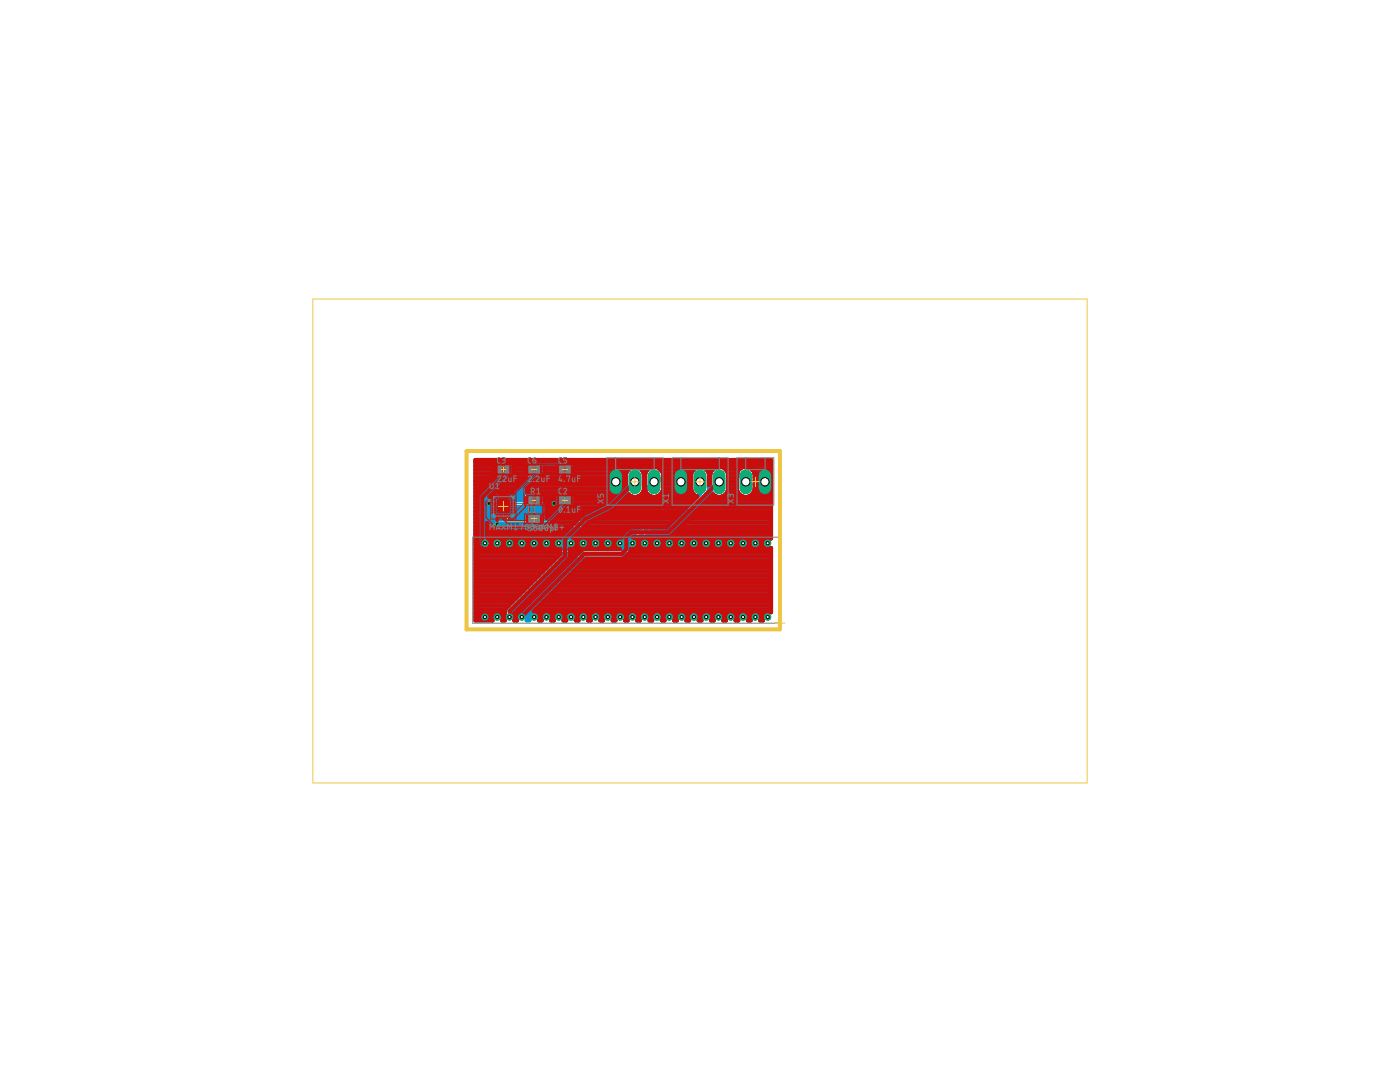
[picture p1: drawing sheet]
<svg xmlns="http://www.w3.org/2000/svg" width="279mm" height="216mm" viewBox="0 0 279 216" stroke-linecap="round" stroke-linejoin="round" font-family="sans-serif">
<g fill="none" stroke="#0696d7" stroke-width=".8">
<path d="M94.9 99.7h2.1M94.9 99h31.1M94.9 98.2h30.3M94.9 97.5h30M94.9 96.7h30M94.9 96h30M94.9 95.2h30M94.9 94.5h30.1M94.9 93.7h30.5M94.9 93h38.3M94.9 92.2h39M96.9 99.9a.87 .87 0 0 1 1.3-.1h11.8a.9 .9 0 0 1 1.2 0 .9 .9 0 0 1 0 1.3 .9 .9 0 0 1-1.2 0h-11.8a.91 .91 0 0 1-1.2 .1 .91 .91 0 0 1-.1-1.3z"/>
<path d="M98.2 99.7h11.8M111.1 99.7h14.5M128 93.7h1.2M128.2 99.7h9M128.4 94.5h.4M128.5 96.7h.1M128.5 96h.3M128.5 95.2h.3M128.9 99h.9M130.4 96.2l-8.4 8.4h-22.8v1.4l-2.3 2.4M130.6 96h.8l3.9-3.8h9.6l3.9 3.8M131.2 99h6.8"/>
<path d="M131.8 93.7h.6M132.1 98.2h6.1M132.3 97.5h5.6M132.3 96.7h5.6M132.8 96h5.1M133.5 95.2h4.4M134.3 94.5h3.7M135.1 93.7h3.3M139.7 96.1v2.5l-2.4 2.4h-3.7l-6.2 6.2v2.4l-.8 .9h-14.8l-12.6 12.6M139.9 99.7h14M140.5 99h2.3M141 93.7h1.2"/>
<path d="M141.3 98.2h.7M141.5 94.5h.3M141.5 97.5h.3M141.5 96.7h.3M141.5 96h.3M141.5 95.2h.3M142 93.9a1.8 1.8 0 0 1 1.9-.8 1.8 1.8 0 0 1 1.4 1.5v3.1a1.81 1.81 0 0 1-1.8 1.5 1.81 1.81 0 0 1-1.7-1.5v-3.1zM144.3 99h3.8M144.8 93.7h.4M145.1 98.2h2.2M145.3 94.5h.6M145.3 97.5h1.8"/>
<path d="M145.3 96.7h1.8M145.3 96h1.8M145.3 95.2h1.4M146.3 92.2h7.6M147.1 93h6.8M149.5 99h4.4M150.2 93.7h3.7M150.4 98.2h3.5M150.6 94.5h3.3M150.6 97.5h3.3M150.6 96.7h3.3M150.6 96h3.3"/>
<path d="M150.6 95.2h3.3M94.9 107.3h1.6M94.9 102h28.4M94.9 119.3h6.8M94.9 118.6h7.5M94.9 117.8h8.3M94.9 117.1h9M94.9 116.3h9.8M94.9 115.6h10.5M94.9 114.8h11.3M94.9 114.1h12M94.9 113.3h12.8"/>
<path d="M94.9 112.5h13.5M94.9 111.8h14.3M94.9 111h15M94.9 110.3h15.8M94.9 109.5h1.6M94.9 108.8h.8M94.9 108h.8M94.9 106.5h2.6M94.9 105.8h3.3M94.9 105h3.4M94.9 104.3h3.5M94.9 103.5h26.9"/>
<path d="M94.9 102.8h27.7M94.9 101.3h2.3M94.9 100.5h1.8M97 109.5h2M97.9 108.8h.2M98.1 101.3h12M99.5 109.5h1.9M99.5 107.3h1.9M100.1 106.5h26.7M100.2 105.8h27.3M100.3 108.8h.3M100.3 108h.3"/>
<path d="M102 109.5h1.9M102 107.3h1.8M102.8 108.8h.3M102.8 108h.2M104.3 119.3h49.6M104.4 109.5h1.9M104.4 107.3h1.9M105.1 118.6h48.8M105.2 108.8h.3M105.2 108h.3M105.8 117.8h48.1M106.6 117.1h47.3"/>
<path d="M106.9 109.5h1.9M106.9 107.3h1.9M107.3 116.3h46.6M107.7 108.8h.2M107.7 108h.2M108.1 115.6h45.8M108.8 114.8h45.1M109.3 109.5h1.9M109.3 107.3h1.9M109.6 114.1h44.3M110.1 108.8h.3M110.2 108h.2"/>
<path d="M110.3 113.3h43.6M111 101.3h13.1M111.1 112.5h42.8M111.5 100.5h13.3M111.7 109.6a1.18 1.18 0 0 0 .8-1.8 1.18 1.18 0 0 0-2 0 1.18 1.18 0 0 0 .8 1.8h14.9M111.8 109.5h1.9M111.8 107.3h1.9M111.8 111.8h42.1M112.6 108.8h.3M112.6 108h.3M113.7 109.6a1.17 1.17 0 0 1-.7-1.8 1.17 1.17 0 0 1 1.9 0 1.17 1.17 0 0 1-.7 1.8M114.2 109.5h1.9"/>
<path d="M114.3 107.3h1.8M115 108.8h.3M115 108h.3M116.2 109.6a1.17 1.17 0 0 1-.8-1.8 1.17 1.17 0 0 1 2 0 1.17 1.17 0 0 1-.8 1.8M116.7 109.5h1.9M116.7 107.3h1.9M117.5 108.8h.3M117.5 108h.3M118.6 109.6a1.17 1.17 0 0 1-.7-1.8 1.17 1.17 0 0 1 1.9 0 1.17 1.17 0 0 1-.7 1.8M119.1 109.5h1.9M119.1 107.3h1.9M120 108.8h.2"/>
<path d="M120 108h.2M121.1 109.6a1.18 1.18 0 0 1-.8-1.8 1.18 1.18 0 0 1 2 0 1.18 1.18 0 0 1-.8 1.8M121.6 109.5h1.9M121.6 107.3h1.9M122.4 108.8h.3M122.4 108h.3M122.9 105h5.4M123.5 109.6a1.18 1.18 0 0 1-.7-1.8 1.18 1.18 0 0 1 1.9 0 1.18 1.18 0 0 1-.7 1.8M123.7 104.3h5.3M124 109.5h1.9M124.1 107.3h1.8M124.4 103.5h5.4"/>
<path d="M124.9 108.8h.2M124.9 108h.2M125.2 102.8h5.3M125.9 102h5.4M126.2 109.6h.1M126.7 101.3h5.4M127.3 111h26.6M127.4 100.5h5.4M128.1 110.3h25.8M128.4 109.5v.3a3.9 3.9 0 0 1-1.7 1.6h-14.5l-10.5 10.6a1.16 1.16 0 0 1 1 .6 1.16 1.16 0 0 1-.1 1.2h.6a1.17 1.17 0 0 1 .2-1.6 1.17 1.17 0 0 1 1.5 0 1.17 1.17 0 0 1 .2 1.6h.5M128.4 109.5h.1M128.9 109.5h2"/>
<path d="M129 107.3h1.8M129.4 106.5h24.5M129.8 108.8h.2M129.8 108h.2M130.2 105.8h23.7M130.9 105h23M131.4 109.5h1.9M131.4 107.3h1.9M131.7 104.3h22.2M132.2 108.8h.3M132.2 108h.3M132.4 103.5h21.5"/>
<path d="M133.2 102.8h20.7M133.9 109.5h1.9M133.9 107.3h1.8M134.7 108.8h.2M134.7 108h.2M136.3 109.5h1.9M136.3 107.3h1.9M137.1 108.8h.3M137.1 108h.3M137.4 102l.4-.2 3.4-3.4 .3-.7v-3.1a1.8 1.8 0 0 0-1.8-1.5 1.8 1.8 0 0 0-1.8 1.5v3.1l.5 .9-1.5 1.5h-3.5l-.3 .1-6.4 6.5-.2 .6a1.17 1.17 0 0 0-1.4 .8 1.17 1.17 0 0 0 .9 1.5M138.4 101.3h15.5M138.7 109.5h2"/>
<path d="M138.8 107.3h1.8M139.1 100.5h14.8M139.6 108.8h.2M139.6 108h.2M141.2 109.5h1.9M141.2 107.3h1.9M142 108.8h.3M142 108h.3M143.7 109.5h1.9M143.7 107.3h1.8M144.5 108.8h.3M144.5 108h.2"/>
<path d="M146.1 109.5h1.9M146.1 107.3h1.9M146.9 108.8h.3M146.9 108h.3M148.6 109.5h1.9M148.6 107.3h1.9M149.4 108.8h.2M149.4 108h.2M151 109.5h1.9M151 107.3h1.9M151.8 108.8h.3M151.8 108h.3"/>
<path d="M153.5 109.5h.4M153.5 107.3h.4M153.9 109.4a1.18 1.18 0 0 1-1.9-1 1.18 1.18 0 0 1 1.9-.9v-15.7h-8l1.8 1.8a1.77 1.77 0 0 1 2.9 1v3.1a1.8 1.8 0 0 1-1.8 1.5 1.8 1.8 0 0 1-1.7-1.5v-2.1l-2.5-2.5h-8.9l-3.4 3.4v1.2a1.77 1.77 0 0 1-3 .9l-6.7 6.8-.4 .1h-22l-.2 1.1-.6 .7a1.16 1.16 0 0 1 1 1.1 1.16 1.16 0 0 1-1.1 1.2 1.16 1.16 0 0 1-1.2-1.1 1.56 1.56 0 0 1-1.5 1.1 1.16 1.16 0 0 1-1-1.3 1.16 1.16 0 0 1 1.1-1l1.6-1.6v-1.3l.4-.6 .4-.1h22.6l4.5-4.6-.5-.2-.5-.5-.3-.7v-3.1a1.8 1.8 0 0 1 1.8-1.5 1.8 1.8 0 0 1 1.8 1.5v2.2l.3-.3v-1.9a1.8 1.8 0 0 1 1.5-1.5 1.8 1.8 0 0 1 1.8 .9l2.3-2.2h-39.5v32h3.4a1.16 1.16 0 0 1 .7-1.8l12-12 .6-.4M153.9 102h-19.9l-5.3 5.3a1.16 1.16 0 0 1 1.1 1.3 1.16 1.16 0 0 1-1.4 .9M153.9 109.3v12.9a1.17 1.17 0 0 0-1.5 .1 1.17 1.17 0 0 0-.1 1.5h-.6M153.9 109.3v.1M94.9 123.1h3.2M94.9 122.3h3.5M94.9 121.6h4.5M94.9 120.8h5.3M94.9 120.1h6M102 121.6h51.9"/>
<path d="M102.5 122.3h.8M102.8 120.8h51.1M102.8 123.1h.2M103.5 120.1h50.4M105 122.3h.7M105.3 123.1h.2M105.6 123.8a1.18 1.18 0 0 1 1-1.9 1.18 1.18 0 0 1 1 1.9M105.6 123.8h.1M107.4 122.3h.8M107.6 123.8h-.1M107.7 123.1h.2M109.9 122.3h.8"/>
<path d="M110.2 123.1h.1M112.4 122.3h.7M112.4 123.8h.6a1.17 1.17 0 0 1 .2-1.6 1.17 1.17 0 0 1 1.5 0 1.17 1.17 0 0 1 .2 1.6h.6a1.17 1.17 0 0 1 .1-1.6 1.17 1.17 0 0 1 1.6 0 1.17 1.17 0 0 1 .1 1.6h.6M112.5 123.8a1.18 1.18 0 0 0-1-1.9 1.18 1.18 0 0 0-.9 1.9h-.6a1.17 1.17 0 0 0-.2-1.6 1.17 1.17 0 0 0-1.5 0 1.17 1.17 0 0 0-.2 1.6h-.6M112.5 123.8h-.1M112.6 123.1h.2M114.8 122.3h.7M115.1 123.1h.2M117.3 122.3h.7M117.6 123.1h.1M117.9 123.8a1.18 1.18 0 0 1 1-1.9 1.18 1.18 0 0 1 .9 1.9h.6a1.17 1.17 0 0 1 .1-1.6 1.17 1.17 0 0 1 1.6 0 1.17 1.17 0 0 1 .2 1.6h.5a1.17 1.17 0 0 1 1-1.9 1.17 1.17 0 0 1 .9 1.9M117.9 123.8h.1"/>
<path d="M119.7 122.3h.8M120 123.1h.2M122.2 122.3h.7M122.5 123.1h.1M124.6 122.3h.8M124.7 123.8h.1M124.9 123.1h.2M127.1 122.3h.7M127.2 123.8a1.18 1.18 0 0 0-1-1.9 1.18 1.18 0 0 0-.9 1.9h-.6M127.2 123.8h.1M127.4 123.1h.1M129.5 122.3h.8"/>
<path d="M129.6 123.8h.6M129.6 123.8a1.18 1.18 0 0 0-.9-1.9 1.18 1.18 0 0 0-1 1.9h-.5M129.6 123.8h.1M129.8 123.1h.2M130.2 123.8a1.17 1.17 0 0 1 .9-1.9 1.17 1.17 0 0 1 1 1.9h.5M130.2 123.8h.1M132 122.3h.7M132.3 123.1h.1M132.6 123.8a1.17 1.17 0 0 1 1-1.9 1.17 1.17 0 0 1 .9 1.9h.6a1.17 1.17 0 0 1 .1-1.6 1.17 1.17 0 0 1 1.6 0 1.17 1.17 0 0 1 .2 1.6h.5a1.17 1.17 0 0 1 .2-1.6 1.17 1.17 0 0 1 1.6 0 1.17 1.17 0 0 1 .1 1.6h.6a1.17 1.17 0 0 1 .2-1.6 1.17 1.17 0 0 1 1.5 0 1.17 1.17 0 0 1 .2 1.6h.6a1.17 1.17 0 0 1 .9-1.9 1.17 1.17 0 0 1 1 1.9M132.6 123.8h.1M134.4 122.3h.8M134.7 123.1h.2"/>
<path d="M136.9 122.3h.7M137.2 123.1h.1M139.3 122.3h.8M139.6 123.1h.2M141.8 122.3h.7M142.1 123.1h.1M144.3 122.3h.7M144.3 123.8h.6M144.4 123.8h-.1M144.5 123.1h.2M144.9 123.8a1.18 1.18 0 0 1 .9-1.9 1.18 1.18 0 0 1 1 1.9h.5M144.9 123.8h.1"/>
<path d="M146.7 122.3h.7M147 123.1h.2M147.3 123.8a1.18 1.18 0 0 1 1-1.9 1.18 1.18 0 0 1 .9 1.9h.6M147.3 123.8h.1M149.1 122.3h.8M149.5 123.1h.1M149.8 123.8a1.18 1.18 0 0 1 .9-1.9 1.18 1.18 0 0 1 1 1.9M149.8 123.8h.1M151.6 122.3h.8M151.7 123.8h.1M151.9 123.1h.1"/>
<circle cx="101.7" cy="108.4" r="1.18"/>
<circle cx="104.1" cy="108.4" r="1.18"/>
<circle cx="106.6" cy="108.4" r="1.18"/>
<circle cx="109" cy="108.4" r="1.18"/>
<circle cx="131.1" cy="108.4" r="1.18"/>
<circle cx="133.6" cy="108.4" r="1.18"/>
<circle cx="136" cy="108.4" r="1.18"/>
<circle cx="138.5" cy="108.4" r="1.18"/>
<circle cx="140.9" cy="108.4" r="1.18"/>
<circle cx="143.4" cy="108.4" r="1.18"/>
<circle cx="145.8" cy="108.4" r="1.18"/>
<circle cx="148.3" cy="108.4" r="1.18"/>
<circle cx="150.7" cy="108.4" r="1.18"/>
</g>
<path d="M130.6 96l-.2 .2M139.7 96.1v.1M139.7 97.4v1.2M148.8 96v.1M96.8 108.4h.1M99.2 123.1h.1" fill="none" stroke="#0696d7" stroke-width=".2"/>
<path d="M97.6 100.5h13" fill="none" stroke="#0696d7" stroke-width=".25"/>
<circle cx="104.1" cy="123.1" r=".61" fill="#0dab76" stroke="#0dab76" stroke-width=".2"/>
<circle cx="104.1" cy="123.1" r=".32" fill="#fff" stroke="#000" stroke-width=".2"/>
<circle cx="106.6" cy="123.1" r=".61" fill="#0dab76" stroke="#0dab76" stroke-width=".2"/>
<circle cx="106.6" cy="123.1" r=".32" fill="#fff" stroke="#000" stroke-width=".2"/>
<circle cx="109.1" cy="123.1" r=".61" fill="#0dab76" stroke="#0dab76" stroke-width=".2"/>
<circle cx="109.1" cy="123.1" r=".32" fill="#fff" stroke="#000" stroke-width=".2"/>
<circle cx="111.5" cy="123.1" r=".61" fill="#0dab76" stroke="#0dab76" stroke-width=".2"/>
<circle cx="111.5" cy="123.1" r=".32" fill="#fff" stroke="#000" stroke-width=".2"/>
<circle cx="114" cy="123.1" r=".61" fill="#0dab76" stroke="#0dab76" stroke-width=".2"/>
<circle cx="114" cy="123.1" r=".32" fill="#fff" stroke="#000" stroke-width=".2"/>
<circle cx="116.4" cy="123.1" r=".61" fill="#0dab76" stroke="#0dab76" stroke-width=".2"/>
<circle cx="116.4" cy="123.1" r=".32" fill="#fff" stroke="#000" stroke-width=".2"/>
<circle cx="118.9" cy="123.1" r=".61" fill="#0dab76" stroke="#0dab76" stroke-width=".2"/>
<circle cx="118.9" cy="123.1" r=".32" fill="#fff" stroke="#000" stroke-width=".2"/>
<circle cx="121.3" cy="123.1" r=".61" fill="#0dab76" stroke="#0dab76" stroke-width=".2"/>
<circle cx="121.3" cy="123.1" r=".32" fill="#fff" stroke="#000" stroke-width=".2"/>
<circle cx="123.8" cy="123.1" r=".61" fill="#0dab76" stroke="#0dab76" stroke-width=".2"/>
<circle cx="123.8" cy="123.1" r=".32" fill="#fff" stroke="#000" stroke-width=".2"/>
<circle cx="126.2" cy="123.1" r=".61" fill="#0dab76" stroke="#0dab76" stroke-width=".2"/>
<circle cx="126.2" cy="123.1" r=".32" fill="#fff" stroke="#000" stroke-width=".2"/>
<circle cx="128.7" cy="123.1" r=".61" fill="#0dab76" stroke="#0dab76" stroke-width=".2"/>
<circle cx="128.7" cy="123.1" r=".32" fill="#fff" stroke="#000" stroke-width=".2"/>
<circle cx="128.7" cy="108.4" r=".61" fill="#0dab76" stroke="#0dab76" stroke-width=".2"/>
<circle cx="128.7" cy="108.4" r=".32" fill="#fff" stroke="#000" stroke-width=".2"/>
<circle cx="126.2" cy="108.4" r=".61" fill="#0dab76" stroke="#0dab76" stroke-width=".2"/>
<circle cx="126.2" cy="108.4" r=".32" fill="#fff" stroke="#000" stroke-width=".2"/>
<circle cx="123.8" cy="108.4" r=".61" fill="#0dab76" stroke="#0dab76" stroke-width=".2"/>
<circle cx="123.8" cy="108.4" r=".32" fill="#fff" stroke="#000" stroke-width=".2"/>
<circle cx="121.3" cy="108.4" r=".61" fill="#0dab76" stroke="#0dab76" stroke-width=".2"/>
<circle cx="121.3" cy="108.4" r=".32" fill="#fff" stroke="#000" stroke-width=".2"/>
<circle cx="118.9" cy="108.4" r=".61" fill="#0dab76" stroke="#0dab76" stroke-width=".2"/>
<circle cx="118.9" cy="108.4" r=".32" fill="#fff" stroke="#000" stroke-width=".2"/>
<circle cx="116.4" cy="108.4" r=".61" fill="#0dab76" stroke="#0dab76" stroke-width=".2"/>
<circle cx="116.4" cy="108.4" r=".32" fill="#fff" stroke="#000" stroke-width=".2"/>
<circle cx="114" cy="108.4" r=".61" fill="#0dab76" stroke="#0dab76" stroke-width=".2"/>
<circle cx="114" cy="108.4" r=".32" fill="#fff" stroke="#000" stroke-width=".2"/>
<circle cx="111.5" cy="108.4" r=".61" fill="#0dab76" stroke="#0dab76" stroke-width=".2"/>
<circle cx="111.5" cy="108.4" r=".32" fill="#fff" stroke="#000" stroke-width=".2"/>
<circle cx="101.7" cy="123.1" r=".61" fill="#0dab76" stroke="#0dab76" stroke-width=".2"/>
<circle cx="101.7" cy="123.1" r=".32" fill="#fff" stroke="#000" stroke-width=".2"/>
<circle cx="99.2" cy="123.1" r=".61" fill="#0dab76" stroke="#0dab76" stroke-width=".2"/>
<circle cx="99.2" cy="123.1" r=".32" fill="#fff" stroke="#000" stroke-width=".2"/>
<circle cx="96.8" cy="123.1" r=".61" fill="#0dab76" stroke="#0dab76" stroke-width=".2"/>
<circle cx="96.8" cy="123.1" r=".32" fill="#fff" stroke="#000" stroke-width=".2"/>
<circle cx="106.6" cy="108.4" r=".61" fill="#0dab76" stroke="#0dab76" stroke-width=".2"/>
<circle cx="106.6" cy="108.4" r=".32" fill="#fff" stroke="#000" stroke-width=".2"/>
<circle cx="104.1" cy="108.4" r=".61" fill="#0dab76" stroke="#0dab76" stroke-width=".2"/>
<circle cx="104.1" cy="108.4" r=".32" fill="#fff" stroke="#000" stroke-width=".2"/>
<circle cx="109.1" cy="108.4" r=".61" fill="#0dab76" stroke="#0dab76" stroke-width=".2"/>
<circle cx="109.1" cy="108.4" r=".32" fill="#fff" stroke="#000" stroke-width=".2"/>
<circle cx="101.7" cy="108.4" r=".61" fill="#0dab76" stroke="#0dab76" stroke-width=".2"/>
<circle cx="101.7" cy="108.4" r=".32" fill="#fff" stroke="#000" stroke-width=".2"/>
<circle cx="99.2" cy="108.4" r=".61" fill="#0dab76" stroke="#0dab76" stroke-width=".2"/>
<circle cx="99.2" cy="108.4" r=".32" fill="#fff" stroke="#000" stroke-width=".2"/>
<circle cx="96.8" cy="108.4" r=".61" fill="#0dab76" stroke="#0dab76" stroke-width=".2"/>
<circle cx="96.8" cy="108.4" r=".32" fill="#fff" stroke="#000" stroke-width=".2"/>
<circle cx="131.1" cy="123.1" r=".61" fill="#0dab76" stroke="#0dab76" stroke-width=".2"/>
<circle cx="131.1" cy="123.1" r=".32" fill="#fff" stroke="#000" stroke-width=".2"/>
<circle cx="131.1" cy="108.4" r=".61" fill="#0dab76" stroke="#0dab76" stroke-width=".2"/>
<circle cx="131.1" cy="108.4" r=".32" fill="#fff" stroke="#000" stroke-width=".2"/>
<circle cx="133.6" cy="123.1" r=".61" fill="#0dab76" stroke="#0dab76" stroke-width=".2"/>
<circle cx="133.6" cy="123.1" r=".32" fill="#fff" stroke="#000" stroke-width=".2"/>
<circle cx="136" cy="123.1" r=".61" fill="#0dab76" stroke="#0dab76" stroke-width=".2"/>
<circle cx="136" cy="123.1" r=".32" fill="#fff" stroke="#000" stroke-width=".2"/>
<circle cx="138.5" cy="123.1" r=".61" fill="#0dab76" stroke="#0dab76" stroke-width=".2"/>
<circle cx="138.5" cy="123.1" r=".32" fill="#fff" stroke="#000" stroke-width=".2"/>
<circle cx="140.9" cy="123.1" r=".61" fill="#0dab76" stroke="#0dab76" stroke-width=".2"/>
<circle cx="140.9" cy="123.1" r=".32" fill="#fff" stroke="#000" stroke-width=".2"/>
<circle cx="143.4" cy="123.1" r=".61" fill="#0dab76" stroke="#0dab76" stroke-width=".2"/>
<circle cx="143.4" cy="123.1" r=".32" fill="#fff" stroke="#000" stroke-width=".2"/>
<circle cx="145.8" cy="123.1" r=".61" fill="#0dab76" stroke="#0dab76" stroke-width=".2"/>
<circle cx="145.8" cy="123.1" r=".32" fill="#fff" stroke="#000" stroke-width=".2"/>
<circle cx="148.3" cy="123.1" r=".61" fill="#0dab76" stroke="#0dab76" stroke-width=".2"/>
<circle cx="148.3" cy="123.1" r=".32" fill="#fff" stroke="#000" stroke-width=".2"/>
<circle cx="150.7" cy="123.1" r=".61" fill="#0dab76" stroke="#0dab76" stroke-width=".2"/>
<circle cx="150.7" cy="123.1" r=".32" fill="#fff" stroke="#000" stroke-width=".2"/>
<circle cx="153.2" cy="123.1" r=".61" fill="#0dab76" stroke="#0dab76" stroke-width=".2"/>
<circle cx="153.2" cy="123.1" r=".32" fill="#fff" stroke="#000" stroke-width=".2"/>
<circle cx="133.6" cy="108.4" r=".61" fill="#0dab76" stroke="#0dab76" stroke-width=".2"/>
<circle cx="133.6" cy="108.4" r=".32" fill="#fff" stroke="#000" stroke-width=".2"/>
<circle cx="136" cy="108.4" r=".61" fill="#0dab76" stroke="#0dab76" stroke-width=".2"/>
<circle cx="136" cy="108.4" r=".32" fill="#fff" stroke="#000" stroke-width=".2"/>
<circle cx="153.2" cy="108.4" r=".61" fill="#0dab76" stroke="#0dab76" stroke-width=".2"/>
<circle cx="153.2" cy="108.4" r=".32" fill="#fff" stroke="#000" stroke-width=".2"/>
<circle cx="150.7" cy="108.4" r=".61" fill="#0dab76" stroke="#0dab76" stroke-width=".2"/>
<circle cx="150.7" cy="108.4" r=".32" fill="#fff" stroke="#000" stroke-width=".2"/>
<circle cx="148.3" cy="108.4" r=".61" fill="#0dab76" stroke="#0dab76" stroke-width=".2"/>
<circle cx="148.3" cy="108.4" r=".32" fill="#fff" stroke="#000" stroke-width=".2"/>
<circle cx="145.8" cy="108.4" r=".61" fill="#0dab76" stroke="#0dab76" stroke-width=".2"/>
<circle cx="145.8" cy="108.4" r=".32" fill="#fff" stroke="#000" stroke-width=".2"/>
<circle cx="143.4" cy="108.4" r=".61" fill="#0dab76" stroke="#0dab76" stroke-width=".2"/>
<circle cx="143.4" cy="108.4" r=".32" fill="#fff" stroke="#000" stroke-width=".2"/>
<circle cx="140.9" cy="108.4" r=".61" fill="#0dab76" stroke="#0dab76" stroke-width=".2"/>
<circle cx="140.9" cy="108.4" r=".32" fill="#fff" stroke="#000" stroke-width=".2"/>
<circle cx="138.5" cy="108.4" r=".61" fill="#0dab76" stroke="#0dab76" stroke-width=".2"/>
<circle cx="138.5" cy="108.4" r=".32" fill="#fff" stroke="#000" stroke-width=".2"/>
<path d="M135.9 94.9v2.5" fill="none" stroke="#0dab76" stroke-width="2.5"/>
<circle cx="135.9" cy="96.1" r=".83" fill="#fff" stroke="#000" stroke-width=".2"/>
<path d="M139.7 94.9v2.5" fill="none" stroke="#0dab76" stroke-width="2.5"/>
<circle cx="139.7" cy="96.1" r=".83" fill="#fff" stroke="#000" stroke-width=".2"/>
<path d="M143.5 94.9v2.5" fill="none" stroke="#0dab76" stroke-width="2.5"/>
<circle cx="143.5" cy="96.1" r=".83" fill="#fff" stroke="#000" stroke-width=".2"/>
<path d="M148.8 94.9v2.5" fill="none" stroke="#0dab76" stroke-width="2.5"/>
<circle cx="148.8" cy="96.1" r=".83" fill="#fff" stroke="#000" stroke-width=".2"/>
<path d="M152.7 94.9v2.5" fill="none" stroke="#0dab76" stroke-width="2.5"/>
<circle cx="152.7" cy="96.1" r=".83" fill="#fff" stroke="#000" stroke-width=".2"/>
<path d="M122.9 94.9v2.5" fill="none" stroke="#0dab76" stroke-width="2.5"/>
<circle cx="122.9" cy="96.1" r=".83" fill="#fff" stroke="#000" stroke-width=".2"/>
<path d="M126.7 94.9v2.5" fill="none" stroke="#0dab76" stroke-width="2.5"/>
<circle cx="126.7" cy="96.1" r=".83" fill="#fff" stroke="#000" stroke-width=".2"/>
<path d="M130.5 94.9v2.5" fill="none" stroke="#0dab76" stroke-width="2.5"/>
<circle cx="130.5" cy="96.1" r=".83" fill="#fff" stroke="#000" stroke-width=".2"/>
<circle cx="99.2" cy="104.6" r=".36" fill="#0dab76" stroke="#0dab76" stroke-width=".2"/>
<circle cx="99.2" cy="104.6" r=".17" fill="#fff" stroke="#000" stroke-width=".2"/>
<circle cx="97.6" cy="100.5" r=".36" fill="#0dab76" stroke="#0dab76" stroke-width=".2"/>
<circle cx="97.6" cy="100.5" r=".17" fill="#fff" stroke="#000" stroke-width=".2"/>
<circle cx="110.6" cy="100.5" r=".36" fill="#0dab76" stroke="#0dab76" stroke-width=".2"/>
<circle cx="110.6" cy="100.5" r=".17" fill="#fff" stroke="#000" stroke-width=".2"/>
<g fill="#c90d0c" stroke="#c90d0c" stroke-width=".2">
<path d="M105.1 102.8h1.2v1.4h-1.2z"/>
<path d="M106.9 102.8h1.2v1.4h-1.2z"/>
<path d="M111.2 99.1h1.2v1.4h-1.2z"/>
<path d="M113 99.1h1.3v1.4h-1.3z"/>
<path d="M98.9 93h1.3v1.4h-1.3z"/>
<path d="M100.8 93h1.2v1.4h-1.2z"/>
<path d="M111.2 93h1.2v1.4h-1.2z"/>
<path d="M113 93h1.3v1.4h-1.3z"/>
<path d="M105.1 93h1.2v1.4h-1.2z"/>
<path d="M106.9 93h1.2v1.4h-1.2z"/>
<path d="M105.1 99.1h1.2v1.4h-1.2z"/>
<path d="M106.9 99.1h1.2v1.4h-1.2z"/>
<path d="M99.3 99.9h2.3v2.3h-2.3z"/>
</g>
<g fill="#c90d0c" stroke="#c90d0c" stroke-width=".2">
<path d="M99.1 102.6h.3l-.1 .7h-.2z" fill-rule="evenodd"/>
<path d="M99.6 102.6h.3l-.1 .7h-.2z" fill-rule="evenodd"/>
<path d="M100.1 102.6h.3l-.1 .7h-.2z" fill-rule="evenodd"/>
<path d="M100.6 102.6h.2v.7h-.2z" fill-rule="evenodd"/>
<path d="M101.1 102.6h.2v.7h-.3z" fill-rule="evenodd"/>
<path d="M101.5 102.6h.3v.7h-.3z" fill-rule="evenodd"/>
<path d="M101.5 98.8h.3v.7h-.3z" fill-rule="evenodd"/>
<path d="M101.1 98.8h.2v.7h-.3z" fill-rule="evenodd"/>
<path d="M100.6 98.8h.2v.7h-.2z" fill-rule="evenodd"/>
<path d="M100.1 98.8h.3l-.1 .7h-.2z" fill-rule="evenodd"/>
<path d="M99.6 98.8h.3l-.1 .7h-.2z" fill-rule="evenodd"/>
<path d="M99.1 98.8h.3l-.1 .7h-.2z" fill-rule="evenodd"/>
<path d="M98.2 99.7h.7l.1 .2-.8 .1z" fill-rule="evenodd"/>
<path d="M98.2 100.2h.7l.1 .2-.8 .1z" fill-rule="evenodd"/>
<path d="M98.2 100.7h.7l.1 .2h-.8z" fill-rule="evenodd"/>
<path d="M98.2 101.2h.7l.1 .2h-.8z" fill-rule="evenodd"/>
<path d="M98.2 101.7l.7-.1 .1 .3h-.8z" fill-rule="evenodd"/>
<path d="M98.2 102.1h.7l.1 .3h-.8z" fill-rule="evenodd"/>
<path d="M102 102.1h.7v.3h-.7z" fill-rule="evenodd"/>
<path d="M102 101.7l.7-.1v.3h-.7z" fill-rule="evenodd"/>
<path d="M102 101.2h.7v.2h-.7z" fill-rule="evenodd"/>
<path d="M102 100.7h.7v.2h-.7z" fill-rule="evenodd"/>
<path d="M102 100.2h.7v.2l-.7 .1z" fill-rule="evenodd"/>
<path d="M102 99.7h.7v.2l-.7 .1z" fill-rule="evenodd"/>
</g>
<g fill="none" stroke="#c90d0c" stroke-width=".2">
<path d="M98.6 99.7v.1M99.5 93.7h.1M99.7 99.2h1.5M100.7 99.1v1.8l-.2 .1M101.4 93.7l-.1 .5M101.7 99.2l.2 .2M101.9 99.4l.4 .5M102.3 99.9v1.4M102.3 99.8v.1M104.9 98.8v.1M105 98.8l-.2 .2v1.7M105.4 93.5l.3 .2z"/>
<path d="M105.7 99.8v3.6l-.4 .4h-4.1l-.5-.4v-.5M107.5 93.7v.6l-3 2.9v3.3l-1.7 1.7-.5 .1M107.5 99.8l.2 .1M111.8 93.7l.5 .4M111.8 99.8l-.1 .1M113.6 93.7l-1.1-1h-5.8l-.1 .1v1.9l-4.7 4.7M113.6 99.8l-5.4 5.4-9.3-.1M114 92.4h-7.4l-1.2 1.1M114.5 92.8v1.8l-.8 .9-.2-.2M122.9 96v.1M135.9 96.1l2.8-2.7h10.7l2.7 2.6 .6 .1M143.5 96.1l-.1 .1"/>
<path d="M98.5 100.3h.1M98.6 101.3v.9M98.6 101.8h.1M98.6 102.2l.7 .7M98.6 102.2v.1M99.7 102.9l-.3-.1-.2 .2M100.4 103.5l1.1 1.1h.2M101.3 103.4l.2 .1M102.3 100.3h.1M102.7 103.3l-.2 .2M108.4 101v3.4l-.2 .2h-.4M101.7 123.1h.1"/>
</g>
<g fill="none" stroke="#c90d0c" stroke-width=".25">
<path d="M97.9 99.8h.1M98.6 99.8h-1.3l-.3 .4v3.1l2 1.9h9.2l5.3-5.3M99.3 99.2l-.7 .5M102.3 92.7v2.2l-1.1 1.1v3.2M104.9 98.9l1.5-.1 .2 .2v3.6l.9 .9M105.4 93.5l-.9-.8h-5v1M105.7 93.7v-.5l.9-.9 7.5 .1 .5 .4-.1 1.7-.4 .5h-.3l-.3 .3-1.2-1.2M107.7 99.9v.5l.7 .6M111.7 99.9l-.5 .6h-.6M113.7 95.5l.6 .5h8.6M131.2 93.4l2.6 2.6h2.2M97 100.7h.1"/>
<path d="M97.8 100.3l-.2 .2M100.2 102.9l.1 .6 1.1 1.1M101.2 102.9l.1 .6M101.4 104.6h.1M101.5 103.5h1M104.8 100.7v.5l-2.1 2.1M108.3 104.4h.1M108.4 100.6v3.7l-.2 .2-6.5 .1"/>
</g>
<g fill="none" stroke="#c90d0c" stroke-width=".8">
<path d="M94.9 98.2h1.1M94.9 99.7h.4M94.9 99h.5M94.9 97.5h1.8M94.9 96.7h2.6M94.9 96h3.3M94.9 95.2h4.1M94.9 94.5h4.8M94.9 93.7h5.3M94.9 93h5.3M94.9 92.2h11.4M97.9 99h.6"/>
<path d="M98.6 98.2h3.6M98.9 98.2l-.5 .9-.7 .1 4.2-4.2h.3l.4-.4v-1.9l-.4-.3h-1.7l-.3 .3v1.3l-4.7 4.7-.2 .4M99.4 97.5h3.6M99.5 93.7l-4.2 4.2v24h.2l1.3 1.2M99.6 98.2l.3 .4v1.2M99.9 99.8l-.4 .3v1.9h1.9v-1.9l-.4-.3M99.9 99.7h1.1M99.9 99h1.1M100.1 96.7h3.6M100.9 96h3.6M101.3 94.2l-5.1 5.1v9.1h.6M101.3 98.2l-.3 .4v1.2"/>
<path d="M101.6 95.2h3.6M102.6 94.5h3.4M102.6 93.7h3.4M102.6 93h3.4M105.2 97.5v.7h1.4l.5 .4h1.3l.3 .3v1.1l.3 .5M105.2 97.5h18.8M105.9 96.7h18.9M106 94.5v-1.8l.1-.2 .5-.4h6l.5 .3h1.4l.3 .3v1.9l-.3 .4h-1.7M106 94.5l-3.9 3.8-.1-.1M106.6 96h18.3M106.8 98.2h16.5M107.4 95.2h17.5"/>
<path d="M108.7 99.7h1.3M108.7 99h1.9M108.7 94.5h3.8M108.7 93.7h3.8M111.8 93.7l.7 .7M112.9 92.2h41M114.2 95.9h-.4l-1.3-1.3v-1.1l-.3-.2h-3.5v1.3l-.3 .4h-.7l-2.5 2.5M114.3 96v.1h8.6v-1.2l2.7-2.7h4.7l3.9 3.8h1.6l.1 .2M114.8 99.7h7M114.8 99h7.7M114.8 94.5h10.2M114.8 93.7h10.6"/>
<path d="M114.8 93h39.1M124.4 99.7h14.1M125.2 99h.8M126.7 96.1l-4.9 4.9-5 2.5-4 4.1v3.3l-11.1 11v1.2M127.4 99h2.4M128 93.7h1.2M128.3 98.2h.7M128.4 94.5h.4M128.5 97.5h.3M128.5 96.7h.3M128.5 96h.3M128.5 95.2h.3"/>
<path d="M131.2 99h7.8M131.5 93.4a1.8 1.8 0 0 0-2.7 1.2v3.1a1.81 1.81 0 0 0 1.7 1.5 1.81 1.81 0 0 0 1.8-1.5v-3.1l-.3-.7M131.8 93.7h6.6M132.1 98.2h6.1M132.3 94.5h5.7M132.3 97.5h5.6M132.3 96.7h5.6M132.3 96h5.6M132.3 95.2h5.6M135.9 96v.1M139.4 93.1l-.7 .3-.5 .5-.3 .7v3.1l.3 .7 .5 .5 .5 .2-6.2 6.2h-7.2l-.6 .4M140.1 93.1l.6 .3 .5 .5 .3 .7v2.2l.3-.3v-1.9l.2-.7 .5-.5 .7-.3"/>
<path d="M141 93.7h1.2M141.1 99.7h12.8M141.5 94.5h.3M141.5 96.7h.1M141.5 96h.3M141.5 95.2h.3M141.9 99h.9M143.4 96.2l-10 10h-7.4l-1 1v2.4l-.9 .9h-7.5l-12.5 12.6M143.9 93.1l.6 .3 .5 .5 .3 .7v3.1a1.77 1.77 0 0 1-1.2 1.4 1.77 1.77 0 0 1-1.8-.5l-8.4 8.4-.3 .1h-7.2l-.2 .2a1.16 1.16 0 0 1 1.2 1.3 1.16 1.16 0 0 1-1.5 .9M144.3 99h3.8M144.8 93.7h2.7M145.1 98.2h2.2"/>
<path d="M145.3 94.5h1.8M145.3 97.5h1.8M145.3 96.7h1.8M145.3 96h1.8M145.3 95.2h1.8M148.5 93.1l-.7 .3-.5 .5-.2 .7v3.1a1.8 1.8 0 0 0 1.7 1.5 1.8 1.8 0 0 0 1.8-1.5v-3.5l-1-1.1h-10.7l-3 3M149.2 93.1l.6 .3M149.5 99h4.4M150.2 93.7h3.7M150.3 93.9l.3 .7M150.4 98.2h3.5M150.6 94.5h3.3"/>
<path d="M150.6 94.6l1.5 1.4M150.6 97.5h3.3M150.6 96.7h3.3M150.6 96h3.3M150.6 95.2h3.3M94.9 107.3h.4M94.9 102h.4M94.9 119.3h8.1M94.9 118.6h8.9M94.9 117.8h9.6M94.9 117.1h10.4M94.9 116.3h11.1"/>
<path d="M94.9 115.6h11.9M94.9 114.8h12.6M94.9 114.1h13.4M94.9 113.3h14.2M94.9 112.5h14.9M94.9 111.8h15.7M94.9 111h16.4M94.9 110.3h16.9M94.9 109.5h1.6M94.9 108.8h.5M94.9 108h.4M94.9 106.5h.4"/>
<path d="M94.9 105.8h.4M94.9 105h.4M94.9 104.3h.4M94.9 103.5h.4M94.9 102.8h.4M94.9 101.3h.4M94.9 100.5h.4M97 109.5h2M97.2 107.3h1.7M97.2 106.5h15.3M97.2 105.8h1.4M97.2 105h.7"/>
<path d="M97.9 108.8h.2M97.9 108h.2M98.6 105.8l-1.4-1.4v2.9a1.17 1.17 0 0 1 .6 1.7 1.17 1.17 0 0 1-1.7 .3l-.4-.1-.4-.6M98.6 105.8l.2 .1h9.5l.2-.1M99.5 109.5h1.9M99.5 101.3h1.9M99.5 100.5h1.9M99.5 107.3h1.9M100.3 108.8h.3M100.3 108h.3M102 109.5h1.9M102 107.3h1.8"/>
<path d="M102.8 108.8h.3M102.8 108h.2M104.4 109.5h1.9M104.4 107.3h1.9M105.2 108.8h.3M105.2 108h.3M105.7 119.3h.8M106.4 118.6h.9M106.9 109.5h1.9M106.9 107.3h1.9M107.2 117.8h.8M107.7 108.8h.2"/>
<path d="M107.7 108h.2M107.9 117.1h.9M108.5 105.8h4.8M108.7 116.3h.8M109 100.5l.1 2.9 2.3-2.3a.98 .98 0 0 1-1.3 .1 .98 .98 0 0 1-.3-1.3l.2-.2 .6-.2v-.6l.4-.3h3.5l.3 .3v1.9l-.3 .3h-1.3l-4.7 4.7M109 102h1.4M109 101.3h1.1M109 100.5h.7M109.1 102.8h.6M109.2 119.3h44.7M109.3 105h4.7M109.3 109.5h1.9"/>
<path d="M109.3 107.3h1.9M109.4 115.6h.9M109.9 118.6h44M110 104.3h4.8M110.1 108.8h.3M110.2 108h.2M110.2 114.8h.8M110.7 117.8h43.2M110.8 103.5h4.7M110.9 114.1h.9M111 101.3h.2M111.4 117.1h42.5"/>
<path d="M111.5 102.8h4.8M111.7 113.3h.8M111.8 109.5h.1M111.8 107.3h.1M111.8 109.5v1.1l-10.9 10.8-.1 1a1.2 1.2 0 0 0-.1 1.4M112.2 116.3h41.7M112.3 102h5.5M112.5 112.5h.8M112.9 115.6h41M113.1 101.3h6.2M113.2 111.8h.8M113.7 114.8h40.2"/>
<path d="M113.7 111h1.1M113.7 110.3h1.8M114.2 109.5h1.9M114.4 107.3h1.7M114.4 114.1h39.5M114.8 100.5h6M115 108.8h.3M115 108h.3M115.1 106.5h9.2M115.2 113.3h38.7M115.9 105.8h9.2M115.9 112.5h38"/>
<path d="M116.3 102.8l4.9-2.5 3.7-3.7v-2a1.8 1.8 0 0 1 1.8-1.5 1.8 1.8 0 0 1 1.8 1.5v3.1a1.77 1.77 0 0 1-3 1l-3.1 3.1-5.1 2.5-3 3a1.16 1.16 0 0 1 .8 1.4 1.16 1.16 0 0 1-1.4 .8v1.6l-.2 .4-10.8 10.8M116.3 102.8l-4.3 4.3-.1 .2a1.16 1.16 0 0 0-1.6 1.1 1.16 1.16 0 0 0 1.5 1.1M116.5 109.6l-.4 .1-12.2 12.3a1.16 1.16 0 0 0-.7 1.8h-.6a1.3 1.3 0 0 0 .1-1.5M116.6 109.6a1.17 1.17 0 0 0 .8-1.8 1.17 1.17 0 0 0-2 0 1.17 1.17 0 0 0 .8 1.8h7.5M116.6 105h16.6M116.7 109.5h1.9M116.7 111.8h37.2M116.7 107.3h1.9M117.5 104.3h16.5M117.5 108.8h.3M117.5 108h.3M118.6 109.6a1.17 1.17 0 0 1-.7-1.8 1.17 1.17 0 0 1 1.9 0 1.17 1.17 0 0 1-.7 1.8"/>
<path d="M119 103.5h15.7M119.1 109.5h1.9M119.1 107.3h1.9M120 108.8h.2M120 108h.2M120.5 102.8h15M121.1 109.6a1.18 1.18 0 0 1-.8-1.8 1.18 1.18 0 0 1 2 0 1.18 1.18 0 0 1-.8 1.8M121.6 109.5h1.9M121.6 107.3h1.9M122 102h14.2M122.4 108.8h.3M122.4 108h.3"/>
<path d="M122.9 101.3h14.1M123.7 100.5h14.1M123.7 109.6h.1M124.5 106.4l-.3 .3-.1 .6a1.17 1.17 0 0 0-1.5 .8 1.17 1.17 0 0 0 .9 1.5M124.5 106.4h.1M124.9 111l-.6 .4h-7.3l-10.5 10.6a1.17 1.17 0 0 1 1.1 .5 1.17 1.17 0 0 1 0 1.3M124.9 111v.1M124.9 111h29M125.2 105.7h.1M125.2 105.7l-.7 .7M125.6 110.3h28.3M125.9 109.5l-.1 .7-.9 .8"/>
<path d="M125.9 109.5h.1M126.5 109.5h1.9M126.5 107.3h1.9M127.3 108.8h.3M127.3 108h.3M128.9 109.5h2M129 107.3h1.8M129.8 108.8h.2M129.8 108h.2M131.4 109.5h1.9M131.4 107.3h1.9M132.2 108.8h.3"/>
<path d="M132.2 108h.3M133.9 109.5h1.9M133.9 107.3h1.8M134.4 106.5h19.5M134.7 108.8h.2M134.7 108h.2M135.1 105.8h18.8M135.9 105h18M136.3 109.5h1.9M136.3 107.3h1.9M136.6 104.3h17.3M137.1 108.8h.3"/>
<path d="M137.1 108h.3M137.4 103.5h16.5M138.1 102.8h15.8M138.7 109.5h2M138.8 107.3h1.8M138.9 102h15M139.6 108.8h.2M139.6 108h.2M139.6 101.3h14.3M140.4 100.5h13.5M141.2 109.5h1.9M141.2 107.3h1.9"/>
<path d="M142 108.8h.3M142 108h.3M143.7 109.5h1.9M143.7 107.3h1.8M144.5 108.8h.3M144.5 108h.2M146.1 109.5h1.9M146.1 107.3h1.9M146.9 108.8h.3M146.9 108h.3M148.6 109.5h1.9M148.6 107.3h1.9"/>
<path d="M149.4 108.8h.2M149.4 108h.2M151 109.5h1.9M151 107.3h1.9M151.8 108.8h.3M151.8 108h.3M153.5 109.5h.4M153.5 107.3h.4M153.9 109.4a1.18 1.18 0 0 1-1.9-1 1.18 1.18 0 0 1 1.9-.9v-15.7h-59v32h3.4a1.17 1.17 0 0 1 .9-1.9 1.17 1.17 0 0 1 1 1.9M153.9 109.3v12.9a1.17 1.17 0 0 0-1.5 .1 1.17 1.17 0 0 0-.1 1.5h-.6M153.9 109.3v.1M94.9 123.1h3.2"/>
<path d="M94.9 122.3h3.5M94.9 121.6h6M94.9 120.8h6.6M94.9 120.1h7.4M100.1 122.3h.7M100.2 123.8h.6M100.2 123.8h.1M100.4 123.1h.1M100.7 123.8h.1M102.7 122.3h.6M102.8 123.1h.2M103.4 121.6h.9"/>
<path d="M104.2 120.8h.8M104.9 120.1h.9M106.9 121.6h47M107.4 122.3h.8M107.6 123.8h-.1M107.7 120.8h46.2M107.7 123.1h.2M108.4 120.1h45.5M109.9 122.3h.8M110.2 123.1h.1M112.4 122.3h.7M112.4 123.8h.6a1.17 1.17 0 0 1 .2-1.6 1.17 1.17 0 0 1 1.5 0 1.17 1.17 0 0 1 .2 1.6h.6a1.17 1.17 0 0 1 .1-1.6 1.17 1.17 0 0 1 1.6 0 1.17 1.17 0 0 1 .1 1.6h.6"/>
<path d="M112.5 123.8a1.18 1.18 0 0 0-1-1.9 1.18 1.18 0 0 0-.9 1.9h-.6a1.17 1.17 0 0 0-.2-1.6 1.17 1.17 0 0 0-1.5 0 1.17 1.17 0 0 0-.2 1.6h-.6M112.5 123.8h-.1M112.6 123.1h.2M114.8 122.3h.7M115.1 123.1h.2M117.3 122.3h.7M117.6 123.1h.1M117.9 123.8a1.18 1.18 0 0 1 1-1.9 1.18 1.18 0 0 1 .9 1.9h.6a1.17 1.17 0 0 1 .1-1.6 1.17 1.17 0 0 1 1.6 0 1.17 1.17 0 0 1 .2 1.6h.5a1.17 1.17 0 0 1 1-1.9 1.17 1.17 0 0 1 .9 1.9M117.9 123.8h.1M119.7 122.3h.8M120 123.1h.2M122.2 122.3h.7"/>
<path d="M122.5 123.1h.1M124.6 122.3h.8M124.7 123.8h.1M124.9 123.1h.2M127.1 122.3h.7M127.2 123.8a1.18 1.18 0 0 0-1-1.9 1.18 1.18 0 0 0-.9 1.9h-.6M127.2 123.8h.1M127.4 123.1h.1M129.5 122.3h.8M129.6 123.8h.6M129.6 123.8a1.18 1.18 0 0 0-.9-1.9 1.18 1.18 0 0 0-1 1.9h-.5M129.6 123.8h.1"/>
<path d="M129.8 123.1h.2M130.2 123.8a1.17 1.17 0 0 1 .9-1.9 1.17 1.17 0 0 1 1 1.9h.5M130.2 123.8h.1M132 122.3h.7M132.3 123.1h.1M132.6 123.8a1.17 1.17 0 0 1 1-1.9 1.17 1.17 0 0 1 .9 1.9h.6a1.17 1.17 0 0 1 .1-1.6 1.17 1.17 0 0 1 1.6 0 1.17 1.17 0 0 1 .2 1.6h.5a1.17 1.17 0 0 1 .2-1.6 1.17 1.17 0 0 1 1.6 0 1.17 1.17 0 0 1 .1 1.6h.6a1.17 1.17 0 0 1 .2-1.6 1.17 1.17 0 0 1 1.5 0 1.17 1.17 0 0 1 .2 1.6h.6a1.17 1.17 0 0 1 .9-1.9 1.17 1.17 0 0 1 1 1.9M132.6 123.8h.1M134.4 122.3h.8M134.7 123.1h.2M136.9 122.3h.7M137.2 123.1h.1M139.3 122.3h.8"/>
<path d="M139.6 123.1h.2M141.8 122.3h.7M142.1 123.1h.1M144.3 122.3h.7M144.3 123.8h.6M144.4 123.8h-.1M144.5 123.1h.2M144.9 123.8a1.18 1.18 0 0 1 .9-1.9 1.18 1.18 0 0 1 1 1.9h.5M144.9 123.8h.1M146.7 122.3h.7M147 123.1h.2M147.3 123.8a1.18 1.18 0 0 1 1-1.9 1.18 1.18 0 0 1 .9 1.9h.6"/>
<path d="M147.3 123.8h.1M149.1 122.3h.8M149.5 123.1h.1M149.8 123.8a1.18 1.18 0 0 1 .9-1.9 1.18 1.18 0 0 1 1 1.9M149.8 123.8h.1M151.6 122.3h.8M151.7 123.8h.1M151.9 123.1h.1"/>
<circle cx="99.2" cy="108.4" r="1.18"/>
<circle cx="101.7" cy="108.4" r="1.18"/>
<circle cx="104.1" cy="108.4" r="1.18"/>
<circle cx="106.6" cy="108.4" r="1.18"/>
<circle cx="109" cy="108.4" r="1.18"/>
<circle cx="128.7" cy="108.4" r="1.18"/>
<circle cx="131.1" cy="108.4" r="1.18"/>
<circle cx="133.6" cy="108.4" r="1.18"/>
<circle cx="136" cy="108.4" r="1.18"/>
<circle cx="138.5" cy="108.4" r="1.18"/>
<circle cx="140.9" cy="108.4" r="1.18"/>
<circle cx="143.4" cy="108.4" r="1.18"/>
<circle cx="145.8" cy="108.4" r="1.18"/>
<circle cx="148.3" cy="108.4" r="1.18"/>
<circle cx="150.7" cy="108.4" r="1.18"/>
</g>
<path d="M99.2 103v1.6" fill="none" stroke="#c90d0c" stroke-width=".59"/>
<path d="M97.8 100.3h.7" fill="none" stroke="#c90d0c" stroke-width=".3"/>
<circle cx="104.1" cy="123.1" r=".61" fill="#0dab76" stroke="#0dab76" stroke-width=".2"/>
<circle cx="104.1" cy="123.1" r=".32" fill="#fff" stroke="#000" stroke-width=".2"/>
<circle cx="106.6" cy="123.1" r=".61" fill="#0dab76" stroke="#0dab76" stroke-width=".2"/>
<circle cx="106.6" cy="123.1" r=".32" fill="#fff" stroke="#000" stroke-width=".2"/>
<circle cx="109.1" cy="123.1" r=".61" fill="#0dab76" stroke="#0dab76" stroke-width=".2"/>
<circle cx="109.1" cy="123.1" r=".32" fill="#fff" stroke="#000" stroke-width=".2"/>
<circle cx="111.5" cy="123.1" r=".61" fill="#0dab76" stroke="#0dab76" stroke-width=".2"/>
<circle cx="111.5" cy="123.1" r=".32" fill="#fff" stroke="#000" stroke-width=".2"/>
<circle cx="114" cy="123.1" r=".61" fill="#0dab76" stroke="#0dab76" stroke-width=".2"/>
<circle cx="114" cy="123.1" r=".32" fill="#fff" stroke="#000" stroke-width=".2"/>
<circle cx="116.4" cy="123.1" r=".61" fill="#0dab76" stroke="#0dab76" stroke-width=".2"/>
<circle cx="116.4" cy="123.1" r=".32" fill="#fff" stroke="#000" stroke-width=".2"/>
<circle cx="118.9" cy="123.1" r=".61" fill="#0dab76" stroke="#0dab76" stroke-width=".2"/>
<circle cx="118.9" cy="123.1" r=".32" fill="#fff" stroke="#000" stroke-width=".2"/>
<circle cx="121.3" cy="123.1" r=".61" fill="#0dab76" stroke="#0dab76" stroke-width=".2"/>
<circle cx="121.3" cy="123.1" r=".32" fill="#fff" stroke="#000" stroke-width=".2"/>
<circle cx="123.8" cy="123.1" r=".61" fill="#0dab76" stroke="#0dab76" stroke-width=".2"/>
<circle cx="123.8" cy="123.1" r=".32" fill="#fff" stroke="#000" stroke-width=".2"/>
<circle cx="126.2" cy="123.1" r=".61" fill="#0dab76" stroke="#0dab76" stroke-width=".2"/>
<circle cx="126.2" cy="123.1" r=".32" fill="#fff" stroke="#000" stroke-width=".2"/>
<circle cx="128.7" cy="123.1" r=".61" fill="#0dab76" stroke="#0dab76" stroke-width=".2"/>
<circle cx="128.7" cy="123.1" r=".32" fill="#fff" stroke="#000" stroke-width=".2"/>
<circle cx="128.7" cy="108.4" r=".61" fill="#0dab76" stroke="#0dab76" stroke-width=".2"/>
<circle cx="128.7" cy="108.4" r=".32" fill="#fff" stroke="#000" stroke-width=".2"/>
<circle cx="126.2" cy="108.4" r=".61" fill="#0dab76" stroke="#0dab76" stroke-width=".2"/>
<circle cx="126.2" cy="108.4" r=".32" fill="#fff" stroke="#000" stroke-width=".2"/>
<circle cx="123.8" cy="108.4" r=".61" fill="#0dab76" stroke="#0dab76" stroke-width=".2"/>
<circle cx="123.8" cy="108.4" r=".32" fill="#fff" stroke="#000" stroke-width=".2"/>
<circle cx="121.3" cy="108.4" r=".61" fill="#0dab76" stroke="#0dab76" stroke-width=".2"/>
<circle cx="121.3" cy="108.4" r=".32" fill="#fff" stroke="#000" stroke-width=".2"/>
<circle cx="118.9" cy="108.4" r=".61" fill="#0dab76" stroke="#0dab76" stroke-width=".2"/>
<circle cx="118.9" cy="108.4" r=".32" fill="#fff" stroke="#000" stroke-width=".2"/>
<circle cx="116.4" cy="108.4" r=".61" fill="#0dab76" stroke="#0dab76" stroke-width=".2"/>
<circle cx="116.4" cy="108.4" r=".32" fill="#fff" stroke="#000" stroke-width=".2"/>
<circle cx="114" cy="108.4" r=".61" fill="#0dab76" stroke="#0dab76" stroke-width=".2"/>
<circle cx="114" cy="108.4" r=".32" fill="#fff" stroke="#000" stroke-width=".2"/>
<circle cx="111.5" cy="108.4" r=".61" fill="#0dab76" stroke="#0dab76" stroke-width=".2"/>
<circle cx="111.5" cy="108.4" r=".32" fill="#fff" stroke="#000" stroke-width=".2"/>
<circle cx="101.7" cy="123.1" r=".61" fill="#0dab76" stroke="#0dab76" stroke-width=".2"/>
<circle cx="101.7" cy="123.1" r=".32" fill="#fff" stroke="#000" stroke-width=".2"/>
<circle cx="99.2" cy="123.1" r=".61" fill="#0dab76" stroke="#0dab76" stroke-width=".2"/>
<circle cx="99.2" cy="123.1" r=".32" fill="#fff" stroke="#000" stroke-width=".2"/>
<circle cx="96.8" cy="123.1" r=".61" fill="#0dab76" stroke="#0dab76" stroke-width=".2"/>
<circle cx="96.8" cy="123.1" r=".32" fill="#fff" stroke="#000" stroke-width=".2"/>
<circle cx="106.6" cy="108.4" r=".61" fill="#0dab76" stroke="#0dab76" stroke-width=".2"/>
<circle cx="106.6" cy="108.4" r=".32" fill="#fff" stroke="#000" stroke-width=".2"/>
<circle cx="104.1" cy="108.4" r=".61" fill="#0dab76" stroke="#0dab76" stroke-width=".2"/>
<circle cx="104.1" cy="108.4" r=".32" fill="#fff" stroke="#000" stroke-width=".2"/>
<circle cx="109.1" cy="108.4" r=".61" fill="#0dab76" stroke="#0dab76" stroke-width=".2"/>
<circle cx="109.1" cy="108.4" r=".32" fill="#fff" stroke="#000" stroke-width=".2"/>
<circle cx="101.7" cy="108.4" r=".61" fill="#0dab76" stroke="#0dab76" stroke-width=".2"/>
<circle cx="101.7" cy="108.4" r=".32" fill="#fff" stroke="#000" stroke-width=".2"/>
<circle cx="99.2" cy="108.4" r=".61" fill="#0dab76" stroke="#0dab76" stroke-width=".2"/>
<circle cx="99.2" cy="108.4" r=".32" fill="#fff" stroke="#000" stroke-width=".2"/>
<circle cx="96.8" cy="108.4" r=".61" fill="#0dab76" stroke="#0dab76" stroke-width=".2"/>
<circle cx="96.8" cy="108.4" r=".32" fill="#fff" stroke="#000" stroke-width=".2"/>
<circle cx="131.1" cy="123.1" r=".61" fill="#0dab76" stroke="#0dab76" stroke-width=".2"/>
<circle cx="131.1" cy="123.1" r=".32" fill="#fff" stroke="#000" stroke-width=".2"/>
<circle cx="131.1" cy="108.4" r=".61" fill="#0dab76" stroke="#0dab76" stroke-width=".2"/>
<circle cx="131.1" cy="108.4" r=".32" fill="#fff" stroke="#000" stroke-width=".2"/>
<circle cx="133.6" cy="123.1" r=".61" fill="#0dab76" stroke="#0dab76" stroke-width=".2"/>
<circle cx="133.6" cy="123.1" r=".32" fill="#fff" stroke="#000" stroke-width=".2"/>
<circle cx="136" cy="123.1" r=".61" fill="#0dab76" stroke="#0dab76" stroke-width=".2"/>
<circle cx="136" cy="123.1" r=".32" fill="#fff" stroke="#000" stroke-width=".2"/>
<circle cx="138.5" cy="123.1" r=".61" fill="#0dab76" stroke="#0dab76" stroke-width=".2"/>
<circle cx="138.5" cy="123.1" r=".32" fill="#fff" stroke="#000" stroke-width=".2"/>
<circle cx="140.9" cy="123.1" r=".61" fill="#0dab76" stroke="#0dab76" stroke-width=".2"/>
<circle cx="140.9" cy="123.1" r=".32" fill="#fff" stroke="#000" stroke-width=".2"/>
<circle cx="143.4" cy="123.1" r=".61" fill="#0dab76" stroke="#0dab76" stroke-width=".2"/>
<circle cx="143.4" cy="123.1" r=".32" fill="#fff" stroke="#000" stroke-width=".2"/>
<circle cx="145.8" cy="123.1" r=".61" fill="#0dab76" stroke="#0dab76" stroke-width=".2"/>
<circle cx="145.8" cy="123.1" r=".32" fill="#fff" stroke="#000" stroke-width=".2"/>
<circle cx="148.3" cy="123.1" r=".61" fill="#0dab76" stroke="#0dab76" stroke-width=".2"/>
<circle cx="148.3" cy="123.1" r=".32" fill="#fff" stroke="#000" stroke-width=".2"/>
<circle cx="150.7" cy="123.1" r=".61" fill="#0dab76" stroke="#0dab76" stroke-width=".2"/>
<circle cx="150.7" cy="123.1" r=".32" fill="#fff" stroke="#000" stroke-width=".2"/>
<circle cx="153.2" cy="123.1" r=".61" fill="#0dab76" stroke="#0dab76" stroke-width=".2"/>
<circle cx="153.2" cy="123.1" r=".32" fill="#fff" stroke="#000" stroke-width=".2"/>
<circle cx="133.6" cy="108.4" r=".61" fill="#0dab76" stroke="#0dab76" stroke-width=".2"/>
<circle cx="133.6" cy="108.4" r=".32" fill="#fff" stroke="#000" stroke-width=".2"/>
<circle cx="136" cy="108.4" r=".61" fill="#0dab76" stroke="#0dab76" stroke-width=".2"/>
<circle cx="136" cy="108.4" r=".32" fill="#fff" stroke="#000" stroke-width=".2"/>
<circle cx="153.2" cy="108.4" r=".61" fill="#0dab76" stroke="#0dab76" stroke-width=".2"/>
<circle cx="153.2" cy="108.4" r=".32" fill="#fff" stroke="#000" stroke-width=".2"/>
<circle cx="150.7" cy="108.4" r=".61" fill="#0dab76" stroke="#0dab76" stroke-width=".2"/>
<circle cx="150.7" cy="108.4" r=".32" fill="#fff" stroke="#000" stroke-width=".2"/>
<circle cx="148.3" cy="108.4" r=".61" fill="#0dab76" stroke="#0dab76" stroke-width=".2"/>
<circle cx="148.3" cy="108.4" r=".32" fill="#fff" stroke="#000" stroke-width=".2"/>
<circle cx="145.8" cy="108.4" r=".61" fill="#0dab76" stroke="#0dab76" stroke-width=".2"/>
<circle cx="145.8" cy="108.4" r=".32" fill="#fff" stroke="#000" stroke-width=".2"/>
<circle cx="143.4" cy="108.4" r=".61" fill="#0dab76" stroke="#0dab76" stroke-width=".2"/>
<circle cx="143.4" cy="108.4" r=".32" fill="#fff" stroke="#000" stroke-width=".2"/>
<circle cx="140.9" cy="108.4" r=".61" fill="#0dab76" stroke="#0dab76" stroke-width=".2"/>
<circle cx="140.9" cy="108.4" r=".32" fill="#fff" stroke="#000" stroke-width=".2"/>
<circle cx="138.5" cy="108.4" r=".61" fill="#0dab76" stroke="#0dab76" stroke-width=".2"/>
<circle cx="138.5" cy="108.4" r=".32" fill="#fff" stroke="#000" stroke-width=".2"/>
<path d="M135.9 94.9v2.5" fill="none" stroke="#0dab76" stroke-width="2.5"/>
<circle cx="135.9" cy="96.1" r=".83" fill="#fff" stroke="#000" stroke-width=".2"/>
<path d="M139.7 94.9v2.5" fill="none" stroke="#0dab76" stroke-width="2.5"/>
<circle cx="139.7" cy="96.1" r=".83" fill="#fff" stroke="#000" stroke-width=".2"/>
<path d="M143.5 94.9v2.5" fill="none" stroke="#0dab76" stroke-width="2.5"/>
<circle cx="143.5" cy="96.1" r=".83" fill="#fff" stroke="#000" stroke-width=".2"/>
<path d="M148.8 94.9v2.5" fill="none" stroke="#0dab76" stroke-width="2.5"/>
<circle cx="148.8" cy="96.1" r=".83" fill="#fff" stroke="#000" stroke-width=".2"/>
<path d="M152.7 94.9v2.5" fill="none" stroke="#0dab76" stroke-width="2.5"/>
<circle cx="152.7" cy="96.1" r=".83" fill="#fff" stroke="#000" stroke-width=".2"/>
<path d="M122.9 94.9v2.5" fill="none" stroke="#0dab76" stroke-width="2.5"/>
<circle cx="122.9" cy="96.1" r=".83" fill="#fff" stroke="#000" stroke-width=".2"/>
<path d="M126.7 94.9v2.5" fill="none" stroke="#0dab76" stroke-width="2.5"/>
<circle cx="126.7" cy="96.1" r=".83" fill="#fff" stroke="#000" stroke-width=".2"/>
<path d="M130.5 94.9v2.5" fill="none" stroke="#0dab76" stroke-width="2.5"/>
<circle cx="130.5" cy="96.1" r=".83" fill="#fff" stroke="#000" stroke-width=".2"/>
<circle cx="99.2" cy="104.6" r=".36" fill="#0dab76" stroke="#0dab76" stroke-width=".2"/>
<circle cx="99.2" cy="104.6" r=".17" fill="#fff" stroke="#000" stroke-width=".2"/>
<circle cx="97.6" cy="100.5" r=".36" fill="#0dab76" stroke="#0dab76" stroke-width=".2"/>
<circle cx="97.6" cy="100.5" r=".17" fill="#fff" stroke="#000" stroke-width=".2"/>
<circle cx="110.6" cy="100.5" r=".36" fill="#0dab76" stroke="#0dab76" stroke-width=".2"/>
<circle cx="110.6" cy="100.5" r=".17" fill="#fff" stroke="#000" stroke-width=".2"/>
<path d="M97.9 98.5h5.1v5.1h-5.1zM98.6 92.7h3.8v1.9h-3.8zM104.7 92.7h3.8v1.9h-3.8zM104.7 98.9h3.8v1.9h-3.8zM110.8 98.9h3.8v1.9h-3.8zM110.8 92.7h3.8v1.9h-3.8zM104.7 102.6h3.8v1.9h-3.8z" fill="none" stroke="#c90d0c" stroke-width=".2"/>
<g fill="none" stroke="#808080" stroke-width=".2">
<path d="M97.8 96.4v.8l.2 .3 .4-.2v-.9M98.5 99.1h3.9v3.9h-3.9zM98.9 96.6l.4-.2v1.1M98.9 97.5h.7M99.3 95.2a.31 .31 0 0 1 .4-.2 .31 .31 0 0 1 .1 .5l-.5 .6h.6M99.8 91.3h-.4l-.1 .2v.8l.5 .1M100.1 93h.7M100.1 94.3h.7M100.2 91.3h.5l.1 .2-.1 .3h-.4M100.4 95.2a.31 .31 0 0 1 .4-.2 .31 .31 0 0 1 .1 .5l-.5 .6h.6M100.5 91.8l.3 .1v.4l-.6 .1M101.5 95.3v.7l.2 .1h.3v-.8"/>
<path d="M102.6 95.5h.5M103.1 95h-.5v1.1M105.4 95.2a.32 .32 0 0 1 .5-.2 .32 .32 0 0 1 .1 .5l-.6 .6h.6M105.9 91.3h-.4l-.1 .2v.8l.5 .1M106 98l.6-.1v-.4l-.6-.1v1.2M106.2 99.2h.8M106.2 93h.8M106.3 94.3h.7M106.3 91.8h.4a.32 .32 0 0 1 .3 .3 .32 .32 0 0 1-.4 .3 .32 .32 0 0 1-.3-.3zM106.4 98l.3 .6M106.5 96h.1M106.8 91.3l-.3 .1-.2 .4"/>
<path d="M107 95.2a.32 .32 0 0 1 .4-.2 .32 .32 0 0 1 .1 .5l-.5 .6h.6M107.1 98.6h.7M107.1 97.7l.3-.3v1.2M108.1 95.3v.7l.2 .1h.3v-.8M109.1 95.5h.5M109.6 95h-.5v1.1M111.8 95l-.3 .8h.7M112 95.6v.5M112.1 97.4l-.4 .1-.2 .2 .1 .7 .5 .2M112.1 91.3h-.4l-.2 .2 .1 .8 .5 .1M112.4 99.2h.7M112.4 93h.7"/>
<path d="M112.4 94.3h.7M112.5 97.7a.31 .31 0 0 1 .4-.3 .31 .31 0 0 1 .1 .5l-.5 .7h.6M112.6 96h.1M113.1 91.3h-.6v.5h.3a.32 .32 0 0 1 .3 .3 .32 .32 0 0 1-.3 .3h-.3M113.1 95.1v-.1h.6l-.3 1.1M114.2 95.3v.6l.2 .2h.3v-.8M115.3 95.5h.5M115.8 95h-.5v1.1M119.3 98.6v.6h.5v-.4a.31 .31 0 0 1 .3-.2 .31 .31 0 0 1 .3 .2v.4M119.3 99.6l1.1 .8M120.4 99.6l-1.1 .8M132.3 99.6l1.1 .8"/>
<path d="M133.4 99.6l-1.1 .8M133.4 98.9h-1.1l.2 .3M133.4 98.6v.6M145.2 99.6l1.2 .8M145.8 98.9l.1-.2 .2-.1 .2 .2 .1 .4M145.8 99.1l-.2-.5h-.2l-.1 .1-.1 .5M146.4 99.6l-1.2 .8M94.3 107.2h61.4v17.2h-61.4zM97.8 105.7v-1.1l.4 .6 .4-.6v1.1M99 105.7l.4-1.1 .4 1.1M99.1 105.4h.6M100.1 104.6l.8 1.1"/>
<path d="M100.9 104.6l-.8 1.1M101.3 105.7v-1.1l.4 .6 .4-.6v1.1M102.6 104.8l.3-.2v1.1M102.6 105.7h.6M103.7 104.7v-.1h.6l-.3 1.1M104.8 105.1h.5l.1 .2M105.3 104.6l-.3 .1-.2 .4M105.4 105.3h.4a.31 .31 0 0 1 .3 .3 .31 .31 0 0 1-.3 .3h-.4M105.9 101.1h-.4l-.1 .2v.8l.5 .1M105.9 104.6h.5l.1 .2-.1 .3h-.4M106 104.8h-.6v.7l-.2 .2-.4-.2v-.4M106.2 100.4h.8"/>
<path d="M106.2 105.1l.3 .1v.3l-.1 .2h-.5M106.2 102.9h.8M106.3 104.1h.7M106.3 102.2h.7M106.3 101.3l.4-.2v1.1M106.5 105.3h.4a.32 .32 0 0 1 .2 .3 .32 .32 0 0 1-.3 .3 .32 .32 0 0 1-.3-.3zM107 104.8l-.3 .1-.2 .4M107.3 104.6l-.3 .9h.7M107.5 105.2v.5M107.8 104.8h.1a.65 .65 0 0 1 0 1.1 .74 .74 0 0 1-.1-1.1zM108.1 105.7l.3-1.1 .4 1.1M108.2 105.4h.5"/>
<path d="M108.2 105l-.5 .6M108.9 104.8h.2a.68 .68 0 0 1 0 1.1 .7 .7 0 0 1-.2-1.1zM109.3 105l-.5 .6M109.3 105.7v-1.1l.3 .6 .4-.6v1.1M109.9 105.9l.4-.1v-.6h-.4v1.1M110.9 105.3h.5M111.2 104.6l-.6 .1v.8l.1 .2h.5v-.6h-.2M111.4 104.8h-.5v1.1M111.7 101.2l.1-.1a.57 .57 0 0 1 .4 .6 .57 .57 0 0 1-.4 .5l-.3-.5zM111.7 105.3h.8M112.1 101.3l-.5 .7M112.1 104.9v.7"/>
<path d="M112.4 100.5h.7M112.6 102.2h.1M113.1 102.2h.6M113.1 101.3l.3-.2v1.1M114.2 101.5v.5l.2 .2h.3v-.7M115.3 101.6h.5M115.8 101.1h-.5v1.1"/>
</g>
<g fill="#808080" stroke="#808080" stroke-width=".2">
<path d="M97.5 99.7h.2v.3h-.2z" fill-rule="evenodd"/>
<path d="M97.5 99.7h.2v.3h-.2z" fill-rule="evenodd"/>
</g>
<path d="M121.1 91.4h11.2v9.4h-11.2zM122.9 91.4v2.3h7.7v-2.3M134.1 91.4h11.2v9.4h-11.2zM135.9 91.4v2.3h7.7v-2.3M147.1 91.4h7.3v9.4h-7.3zM148.8 91.4v2.3h3.9v-2.3" fill="none" stroke="#808080" stroke-width=".21"/>
<g fill="#808080" stroke="#808080" stroke-width=".2">
<path d="M105.5 102.8h.8v1.4h-.8z"/>
<path d="M106.9 102.8h.8v1.4h-.8z"/>
<path d="M111.7 99.1h.7v1.4h-.7z"/>
<path d="M113.1 99.1h.7v1.4h-.7z"/>
<path d="M99.4 93h.7v1.4h-.7z"/>
<path d="M100.8 93h.7v1.4h-.7z"/>
<path d="M111.7 93h.7v1.4h-.7z"/>
<path d="M113.1 93h.7v1.4h-.7z"/>
<path d="M105.5 93h.8v1.4h-.8z"/>
<path d="M106.9 93h.8v1.4h-.8z"/>
<path d="M107 99.1h.6v1.4h-.6z"/>
<path d="M105.6 99.1h.6v1.4h-.6z"/>
</g>
<g fill="none" stroke="#afd134" stroke-width=".2">
<path d="M99.9 93.7h1.1M100.5 93.2v1M106 93.7h1.1M106.2 99.8h.8M106.6 93.1v1.2M106.6 99.4v.8M112.2 99.8h1.1M112.2 93.7h1.1M112.7 93.1v1.2M112.7 99.3v1.1M125.8 96.1h1.9M126.7 95.2v1.9"/>
<path d="M138.7 96.1h2M139.7 95.2v1.9M149.8 96.1h1.9M150.7 95.2v1.9M99.5 101h2M100.5 100.1v1.9M106 103.5h1.2M106.6 102.9v1.2M154.7 124.4h1.9M155.7 123.4v1.9"/>
</g>
<path d="M104.9 98.9l-.1 .1M101.3 103.4v.1" fill="none" stroke="#c8c832" stroke-width=".2"/>
<path d="M62.4 59.7h154.6v96.5h-154.6z" fill="none" stroke="#eec643" stroke-width=".2"/>
<path d="M93.1 90h62.6v35.6h-62.6z" fill="none" stroke="#eec643" stroke-width=".8"/>
</svg>
